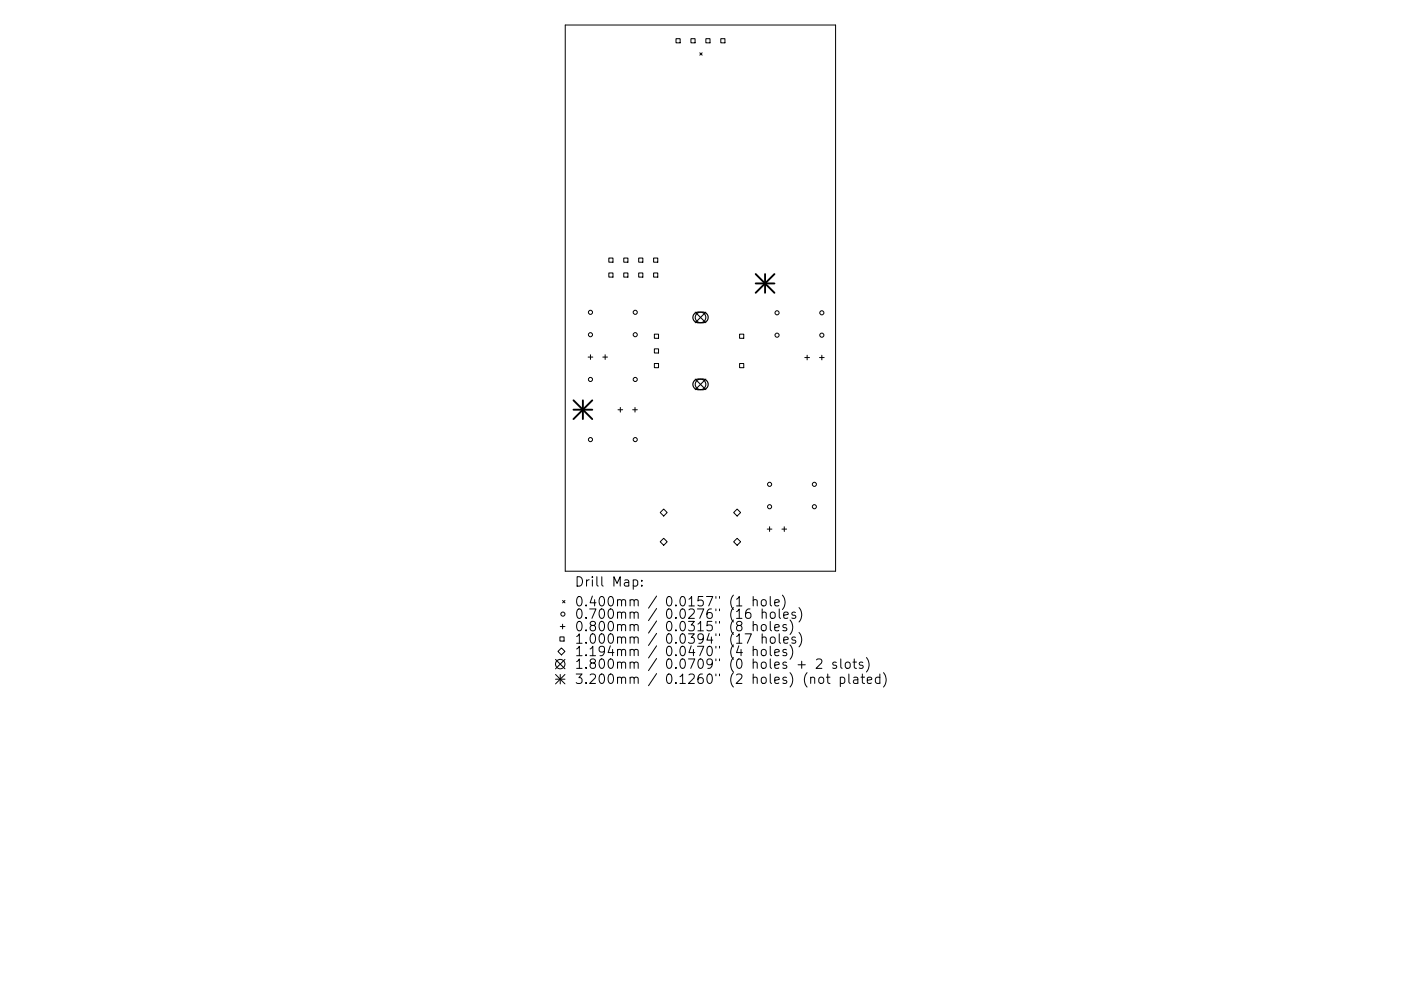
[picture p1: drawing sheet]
<svg xmlns="http://www.w3.org/2000/svg" width="297mm" height="210mm" viewBox="0 0 297 210" stroke-linecap="round" stroke-linejoin="round" font-family="sans-serif">
<defs><g id="words">
<g font-size="2.8">
<text x="121.8" y="124.5">Drill Map:</text>
<text x="121.8" y="128.7">0.400mm / 0.0157&quot; (1 hole)</text>
<text x="121.8" y="131.3">0.700mm / 0.0276&quot; (16 holes)</text>
<text x="121.8" y="133.9">0.800mm / 0.0315&quot; (8 holes)</text>
<text x="121.8" y="136.6">1.000mm / 0.0394&quot; (17 holes)</text>
<text x="121.8" y="139.2">1.194mm / 0.0470&quot; (4 holes)</text>
<text x="121.8" y="141.9">1.800mm / 0.0709&quot; (0 holes + 2 slots)</text>
<text x="121.8" y="145.1">3.200mm / 0.1260&quot; (2 holes) (not plated)</text>
</g>
</g></defs>
<g fill="none" stroke="#000" stroke-width=".21">
<path d="M119.8 5.3h57.4v115.9h-57.4zM143.3 8.2h.9v.9h-.9zM146.5 8.2h.9v.9h-.9zM148.4 11.2l.5 .5M148.9 11.2l-.5 .5M149.7 8.2h.8v.9h-.8zM152.8 8.2h.9v.9h-.9zM129.1 54.7h.9v.9h-.9zM129.1 57.9h.9v.9h-.9zM132.2 54.7h.9v.9h-.9zM132.2 57.9h.9v.9h-.9zM135.4 54.7h.9v.9h-.9z"/>
<path d="M135.4 57.9h.9v.9h-.9zM138.6 54.7h.9v.9h-.9zM138.6 57.9h.9v.9h-.9zM124.7 75.8h1M125.2 75.3v1M127.8 75.8h1M128.3 75.3v1M138.7 70.9h.9v.9h-.9zM138.7 74h.9v.9h-.9zM138.7 77.1h.9v.9h-.9zM156.8 70.9h.9v.9h-.9zM156.8 77.1h.9v.9h-.9z"/>
<path d="M170.6 75.9h1M171.1 75.4v1M173.7 75.9h1M174.2 75.4v1M131 86.9h1M131.5 86.4v1M134.1 86.9h1M134.6 86.4v1M140 108.7l.7-.7 .8 .7-.8 .8zM140 114.9l.7-.7 .8 .7-.8 .8zM155.5 108.7l.8-.7 .7 .7-.7 .8zM155.5 114.9l.8-.7 .7 .7-.7 .8z"/>
<path d="M162.7 112.3h1M163.2 111.8v1M165.8 112.3h1M166.3 111.8v1M117.8 139.9l2 2M118.7 135.1h.9v.9h-.9zM118.8 132.9h1M119 137.5l.8 .7-.8 .8-.7-.8zM119.3 127.4l.5 .5M119.3 132.4v1M119.8 127.4l-.5 .5M119.8 139.9l-2 2"/>
<path d="M134.3 123.1l.5-.1 .4 .4v.6l-.2 .3h-.7M136.1 124.2v.2M136.1 123.1v.2M156.2 127.1l.5-.5v2M158 134.5h1.3l-.8 2M159 129.2a.79 .79 0 0 0-.9 .9v.7l.2 .3 .5 .1 .3-.2 .1-.7-.2-.2-.5-.1-.4 .3M159.7 127.4l.3-.2 .5 .1v1.3M159.7 132.7a.5 .5 0 0 1 .8 .1v1M159.7 138a.5 .5 0 0 1 .8 .1v1M159.7 126.6v2M159.7 131.8v2M159.7 137.1v2"/>
<path d="M161.6 127.3l.2-.1a.54 .54 0 0 1 .7 .4v.6a.54 .54 0 0 1-.6 .4 .54 .54 0 0 1-.5-.4v-.6zM161.6 130.1a.5 .5 0 0 1 .9 0v1.1M161.6 132.6a.54 .54 0 0 1 .9 .3v.6a.54 .54 0 0 1-.6 .4 .54 .54 0 0 1-.5-.4v-.6zM161.6 135.3a.5 .5 0 0 1 .9 .1v1.1M161.6 137.9a.54 .54 0 0 1 .9 .3v.5a.54 .54 0 0 1-.6 .4 .54 .54 0 0 1-.5-.4v-.5zM161.6 129.2v2M161.6 134.5v2M163.3 126.6v1.7l.3 .3M163.3 131.8v1.8l.3 .2M163.3 137.1v1.7l.3 .3M163.4 130.1a.54 .54 0 0 1 .5-.2 .54 .54 0 0 1 .5 .3v.6a.54 .54 0 0 1-.6 .4 .54 .54 0 0 1-.5-.4zM163.4 135.3a.54 .54 0 0 1 .5-.2 .54 .54 0 0 1 .5 .4v.6a.54 .54 0 0 1-.6 .4 .54 .54 0 0 1-.5-.4z"/>
<path d="M164.3 127.9l.9-.2-.1-.4-.6-.1-.2 .3 .1 1h.7M164.3 133.2l.9-.2-.1-.4-.6-.1-.2 .3 .1 .9h.7M164.3 138.5l.9-.2-.1-.4-.6-.1-.2 .3 .1 .9h.7M165.2 129.2v1.7l.3 .3M165.2 134.5v1.7l.3 .3M165.9 126.3a2.29 2.29 0 0 1 0 3M166.2 130.5l.9-.2-.1-.3-.5-.1-.3 .2 .1 1h.7M166.2 135.8l.9-.2-.1-.4-.5-.1-.3 .3 .1 1h.7M166.7 132.6l-.4-.1-.3 .3 .1 .3 .6 .2v.4h-.7M166.7 137.9l-.4-.1-.3 .3 .1 .3 .6 .1v.5h-.7M167.5 131.6a2.29 2.29 0 0 1 0 3M167.5 136.8a2.29 2.29 0 0 1 0 3.1"/>
<path d="M168.6 130l-.4-.1-.3 .2 .1 .3 .6 .2v.5h-.7M168.6 135.2l-.4-.1-.3 .3 .1 .3 .6 .2v.5h-.7M169.4 128.9a2.29 2.29 0 0 1 0 3.1M169.4 134.2a2.29 2.29 0 0 1 0 3M173.1 140l.3-.2 .7 .1a.54 .54 0 0 1 .1 .8l-1.2 1.1h1.3M178.3 139.8v1.7l.2 .3M181.1 139.8v1.7l.1 .2 .4 .1M183.7 139.5a2.29 2.29 0 0 1 0 3.1M117.8 143.1l2 2M117.8 144.1h2M118.8 143.1v2M119.8 143.1l-2 2"/>
<path d="M169.2 141h1.5M170 140.3v1.5M171.9 143.9a.5 .5 0 0 1 .8 .1v1M173.8 143.8a.54 .54 0 0 1 .8 .3v.5a.54 .54 0 0 1-.5 .4 .54 .54 0 0 1-.5-.4v-.5zM175.2 143.7h.8M175.5 143v1.7l.1 .2 .4 .1M177.3 140.6l-.5-.1-.3 .3 .1 .2 .7 .2v.5h-.8M178.2 143.8l.5-.1 .4 .4v.5l-.2 .3h-.7M178.2 143.7v2M179.3 140.7l.3-.2 .6 .2 .1 .7-.2 .3-.5 .1-.3-.2zM180 143v1.7l.3 .3M180.8 140.5h.8"/>
<path d="M181 143.8h.8l.1 1.2M181.9 144.1l-.7 .1a.39 .39 0 0 0-.3 .4 .39 .39 0 0 0 .3 .4l.7-.1M182.5 143.7h.8M182.8 143v1.7l.1 .2 .4 .1M182.9 140.6l-.4-.1-.3 .3 .1 .2 .6 .2v.5h-.7M183.9 144.3l.9-.2-.1-.3-.5-.1-.3 .3 .1 .9h.7M186.5 143.8l-.5-.1-.4 .4v.5l.2 .3h.7M186.5 143v2M187.3 142.7a2.29 2.29 0 0 1 0 3.1"/>
<circle cx="125.2" cy="66.3" r=".44"/>
<circle cx="125.2" cy="71" r=".44"/>
<circle cx="134.7" cy="66.3" r=".44"/>
<circle cx="134.7" cy="71" r=".44"/>
<circle cx="164.7" cy="66.4" r=".44"/>
<circle cx="164.7" cy="71.1" r=".44"/>
<circle cx="174.2" cy="66.4" r=".44"/>
<circle cx="174.2" cy="71.1" r=".44"/>
<circle cx="125.2" cy="93.3" r=".44"/>
<circle cx="125.2" cy="80.5" r=".44"/>
<circle cx="134.7" cy="93.3" r=".44"/>
<circle cx="134.7" cy="80.5" r=".44"/>
<circle cx="163.2" cy="102.8" r=".44"/>
<circle cx="163.2" cy="107.5" r=".44"/>
<circle cx="172.7" cy="102.8" r=".44"/>
<circle cx="172.7" cy="107.5" r=".44"/>
<circle cx="119.3" cy="130.3" r=".44"/>
<circle cx="118.8" cy="140.9" r="1"/>
</g>
<g fill="none" stroke="#000" stroke-width=".22">
<path d="M147.4 66.2l2.2 2.3M149.6 66.2l-2.2 2.3M147.4 80.4l2.2 2.3M149.6 80.4l-2.2 2.3"/>
<circle cx="148.5" cy="67.3" r="1.12"/>
<circle cx="148.5" cy="81.6" r="1.12"/>
</g>
<path d="M147.2 66.6l.6-.4h1.2a1.12 1.12 0 0 1 1.1 1.1 1.12 1.12 0 0 1-1.1 1.2h-1a1.12 1.12 0 0 1-1-.7 1.12 1.12 0 0 1 .2-1.2zM147.2 80.8l.6-.3 1.2-.1a1.12 1.12 0 0 1 1.1 1.2 1.12 1.12 0 0 1-1.1 1.1h-1a1.12 1.12 0 0 1-1-.7 1.12 1.12 0 0 1 .2-1.2z" fill="none" stroke="#000" stroke-width=".25"/>
<path d="M160.2 58.1l4 4M162.2 58.1v4M164.2 58.1l-4 4M160.2 60.1h4M121.6 84.9l4 4M121.6 86.9h4M123.6 84.9v4M125.6 84.9l-4 4" fill="none" stroke="#000" stroke-width=".4"/>
<use href="#words"/>
</svg>
